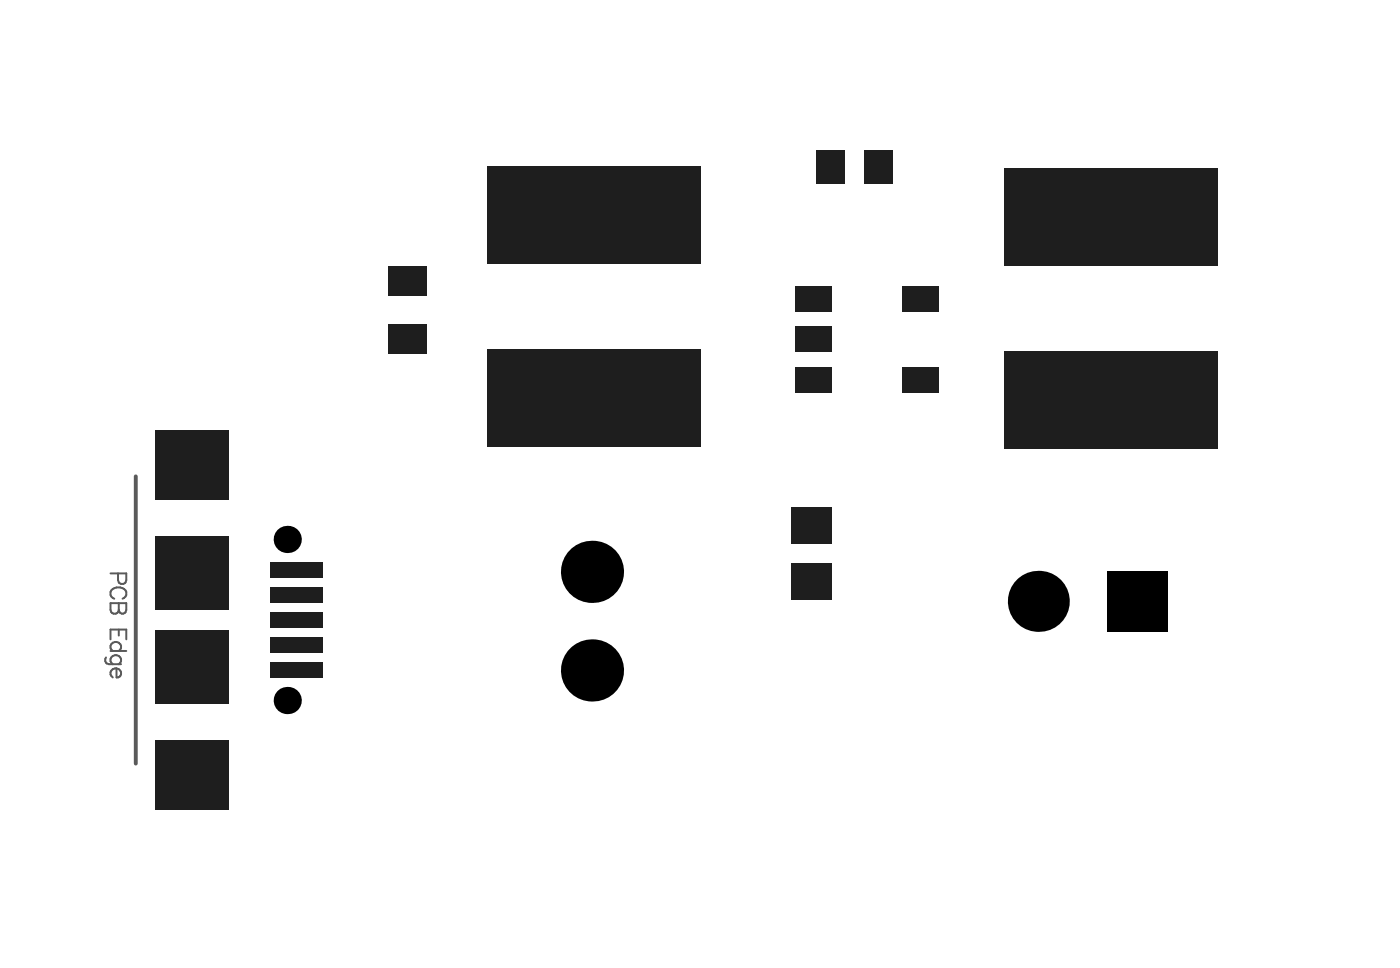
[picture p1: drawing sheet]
<svg xmlns="http://www.w3.org/2000/svg" width="120mm" height="83mm" viewBox="0 0 120 83" stroke-linecap="round" stroke-linejoin="round" font-family="sans-serif">
<path d="M11.6 40.8v24.6" fill="none" stroke="#5a5a5a" stroke-width=".33"/>
<path d="M9.1 56.3a.36 .36 0 0 0 .2 .6h1.1M9.5 49.1h1.3v.6a.35 .35 0 0 1-.3 .3 .35 .35 0 0 1-.4-.3v-.6M9.5 51.7h1.3v.7a.31 .31 0 0 1-.6 0v-.2a.35 .35 0 0 1-.4 .4 .35 .35 0 0 1-.3-.4zM9.5 54.8v-.9h1.3v.9M9.5 55.8h1.3M9.7 55.8a.43 .43 0 0 1-.1-.7 .43 .43 0 0 1 .6 0 .43 .43 0 0 1 0 .7M9.7 56.9a.43 .43 0 0 1-.1-.7 .43 .43 0 0 1 .6 0 .43 .43 0 0 1 0 .7M9.8 51.3a.5 .5 0 0 1-.3-.6 .5 .5 0 0 1 .5-.4 .59 .59 0 0 1 .6 .1 .59 .59 0 0 1 .2 .7l-.3 .2M10 57.2a.43 .43 0 0 0-.5 .3 .43 .43 0 0 0 .2 .5M10 57.2a.39 .39 0 0 1 .4 .4 .39 .39 0 0 1-.4 .4zM10.2 51.7v.5M10.2 53.9v.5" fill="none" stroke="#5a5a5a" stroke-width=".17"/>
<g fill="#000">
<circle cx="24.6" cy="60" r="1.17"/>
<circle cx="24.6" cy="46.2" r="1.17"/>
<circle cx="50.7" cy="57.4" r="2.66"/>
<circle cx="50.7" cy="49" r="2.66"/>
<circle cx="89" cy="51.5" r="2.61"/>
</g>
<path d="M94.8 48.9h5.2v5.2h-5.2z" fill-rule="evenodd" fill="#000"/>
<g fill="#1e1e1e">
<path d="M33.3 27.8h3.3v2.5h-3.3z" fill-rule="evenodd"/>
<path d="M33.3 22.8h3.3v2.5h-3.3z" fill-rule="evenodd"/>
<path d="M74 12.8h2.5v2.9h-2.5z" fill-rule="evenodd"/>
<path d="M67.8 48.3h3.5v3.1h-3.5z" fill-rule="evenodd"/>
<path d="M67.8 43.4h3.5v3.2h-3.5z" fill-rule="evenodd"/>
<path d="M68.1 31.5h3.2v2.1h-3.2z" fill-rule="evenodd"/>
<path d="M68.1 28h3.2v2.1h-3.2z" fill-rule="evenodd"/>
<path d="M77.3 31.5h3.2v2.1h-3.2z" fill-rule="evenodd"/>
<path d="M68.1 24.5h3.2v2.2h-3.2z" fill-rule="evenodd"/>
<path d="M77.3 24.5h3.2v2.2h-3.2z" fill-rule="evenodd"/>
<path d="M13.3 53.9h6.3v6.3h-6.3z" fill-rule="evenodd"/>
<path d="M13.3 63.4h6.3v6h-6.3z" fill-rule="evenodd"/>
<path d="M13.3 36.8h6.3v6h-6.3z" fill-rule="evenodd"/>
<path d="M69.9 12.8h2.5v2.9h-2.5z" fill-rule="evenodd"/>
<path d="M86 30.1h18.3v8.3h-18.3z" fill-rule="evenodd"/>
<path d="M86 14.4h18.3v8.3h-18.3z" fill-rule="evenodd"/>
<path d="M13.3 46h6.3v6.3h-6.3z" fill-rule="evenodd"/>
<path d="M23.1 56.8h4.5v1.3h-4.5z" fill-rule="evenodd"/>
<path d="M23.1 54.6h4.5v1.3h-4.5z" fill-rule="evenodd"/>
<path d="M23.1 48.1h4.5v1.3h-4.5z" fill-rule="evenodd"/>
<path d="M23.1 50.3h4.5v1.3h-4.5z" fill-rule="evenodd"/>
<path d="M23.1 52.4h4.5v1.4h-4.5z" fill-rule="evenodd"/>
<path d="M41.8 29.9h18.3v8.3h-18.3z" fill-rule="evenodd"/>
<path d="M41.8 14.3h18.3v8.3h-18.3z" fill-rule="evenodd"/>
</g>
</svg>
